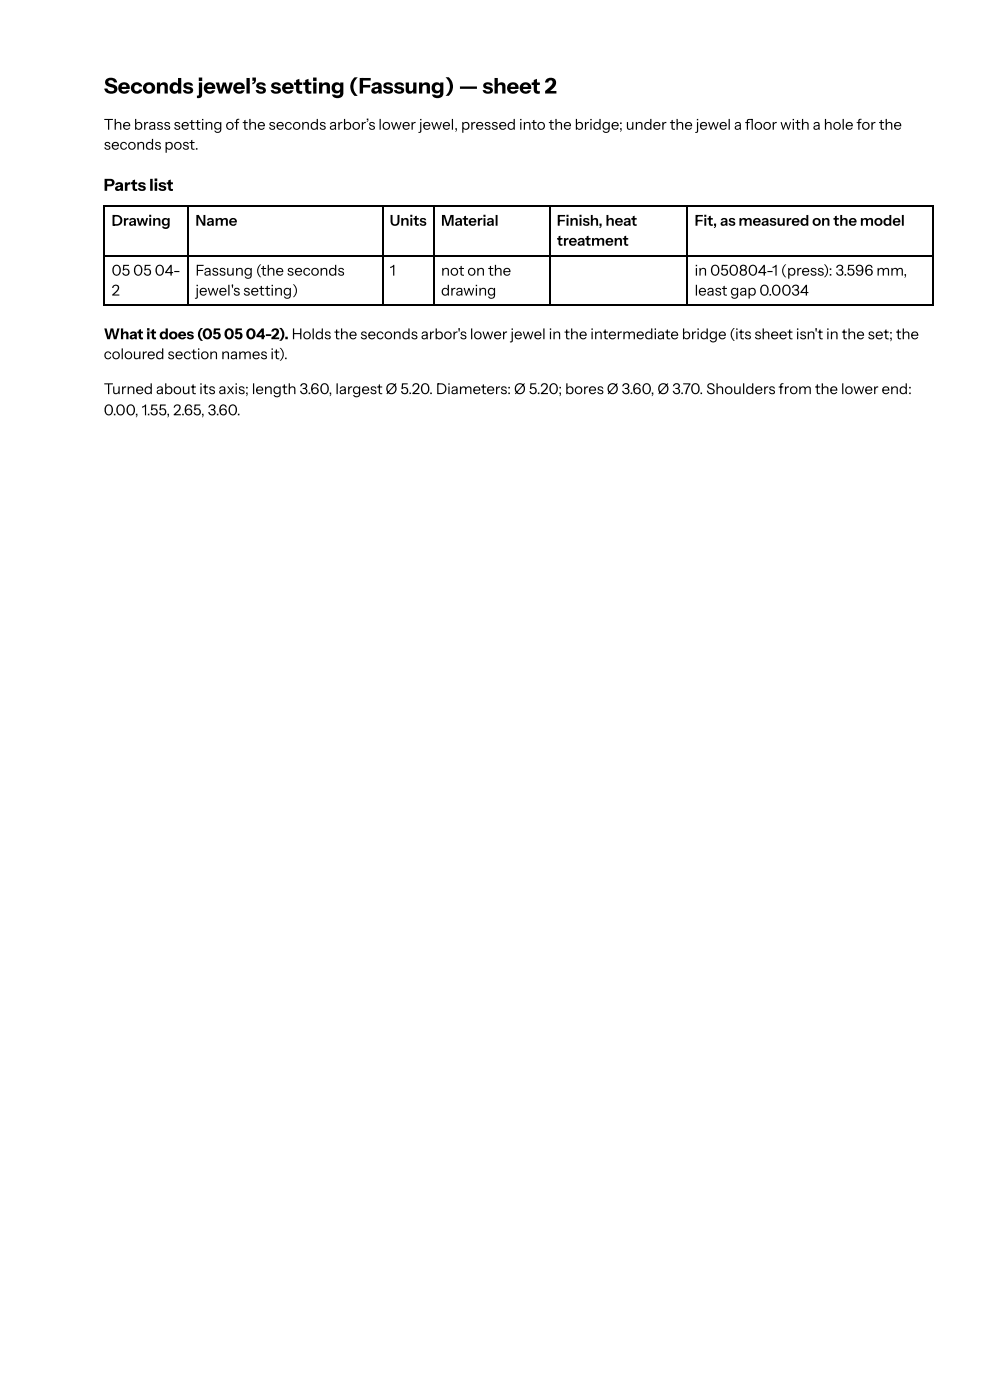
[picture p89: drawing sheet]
<svg xmlns="http://www.w3.org/2000/svg" width="210mm" height="297mm" viewBox="0 0 210 297" stroke-linecap="round" stroke-linejoin="round" font-family="sans-serif">
<defs><g id="words">
<text font-size="4.6" x="22" y="19.8">Seconds jewel’s setting (Fassung) — sheet 2</text>
<text font-size="3.5" x="22" y="40.5">Parts list</text>
<g font-size="3.2">
<text x="22" y="27.5">The brass setting of the seconds arbor’s lower jewel, pressed into the bridge; under the jewel a foor with a hole for the</text>
<text x="157.9" y="27.5">l</text>
<text x="22" y="31.7">seconds post.</text>
<text x="23.7" y="47.9">Drawing</text>
<text x="41.4" y="47.9">Name</text>
<text x="82.6" y="47.9">Units</text>
<text x="93.5" y="47.9">Material</text>
<text x="118.1" y="47.9">Finish, heat</text>
<text x="147.3" y="47.9">Fit, as measured on the model</text>
<text x="118.1" y="52.1">treatment</text>
<text x="23.7" y="58.5">05</text>
<text x="28.2" y="58.5">05</text>
<text x="32.8" y="58.5">04-</text>
<text x="41.4" y="58.5">Fassung (the seconds</text>
<text x="82.6" y="58.5">1</text>
<text x="93.5" y="58.5">not on the</text>
<text x="147.3" y="58.5">in 050804-1 (press): 3.596 mm,</text>
<text x="23.7" y="62.7">2</text>
<text x="41.4" y="62.7">jewel's setting)</text>
<text x="93.5" y="62.7">drawing</text>
<text x="147.3" y="62.7">least gap 0.0034</text>
<text x="22" y="72">What it does (05</text>
<text x="47.5" y="72">05</text>
<text x="52.1" y="72">04-2). Holds the seconds arbor's lower jewel in the intermediate bridge (its sheet isn't in the set; the</text>
<text x="22" y="76.2">coloured section names it).</text>
<text x="22" y="83.6">Turned about its axis; length 3.60, largest Ø 5.20. Diameters: Ø 5.20; bores Ø 3.60, Ø 3.70. Shoulders from the lower end:</text>
<text x="22" y="88.1">0.00, 1.55, 2.65, 3.60.</text>
</g>
</g></defs>
<path d="M22 43.8h175.9M22 54.4h175.9M22.1 43.7v21.1M39.8 43.7v21.1M81.1 43.7v21.1M91.9 43.7v21.1M116.5 43.7v21.1M145.7 43.7v21.1M197.8 43.7v21.1M22 64.7h175.9" fill="none" stroke="#000" stroke-width=".26"/>
<use href="#words"/>
</svg>
